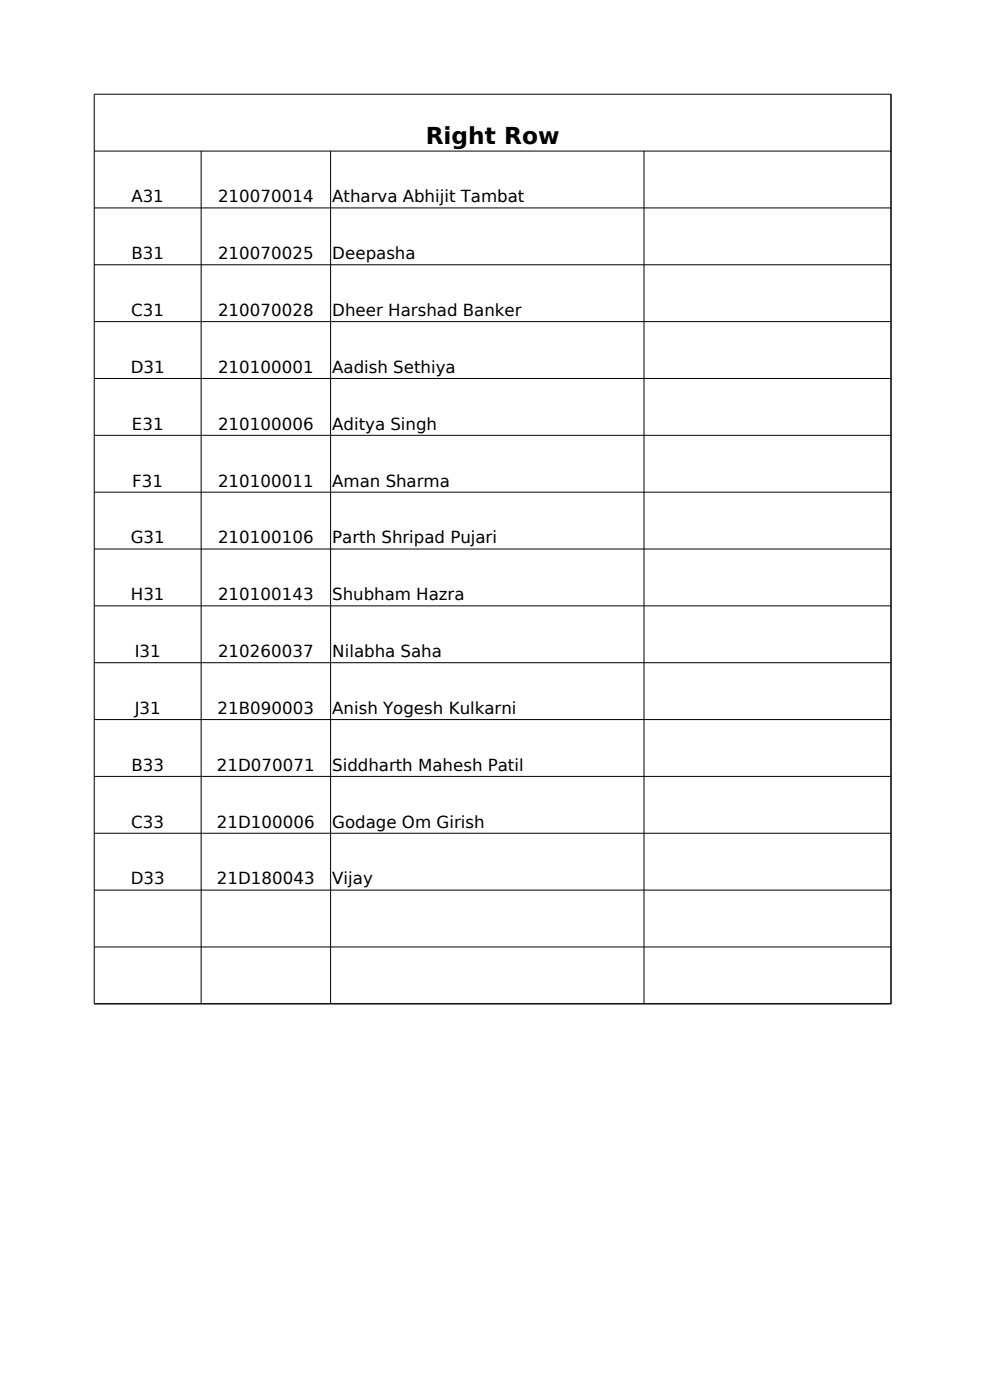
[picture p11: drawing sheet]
<svg xmlns="http://www.w3.org/2000/svg" width="210mm" height="297mm" viewBox="0 0 210 297" stroke-linecap="round" stroke-linejoin="round" font-family="sans-serif">
<defs><g id="words">
<text font-size="4.9" x="90.3" y="30.6">Right Row</text>
<g font-size="3.5">
<text x="27.9" y="42.9">A31</text>
<text x="46.2" y="42.9">210070014</text>
<text x="70.5" y="42.9">Atharva Abhijit Tambat</text>
<text x="27.9" y="55">B31</text>
<text x="46.2" y="55">210070025</text>
<text x="70.5" y="55">Deepasha</text>
<text x="27.8" y="67">C31</text>
<text x="46.2" y="67">210070028</text>
<text x="70.5" y="67">Dheer Harshad Banker</text>
<text x="27.7" y="79.1">D31</text>
<text x="46.2" y="79.1">210100001</text>
<text x="70.5" y="79.1">Aadish Sethiya</text>
<text x="28" y="91.2">E31</text>
<text x="46.2" y="91.2">210100006</text>
<text x="70.5" y="91.2">Aditya Singh</text>
<text x="28.1" y="103.2">F31</text>
<text x="46.2" y="103.2">210100011</text>
<text x="70.5" y="103.2">Aman Sharma</text>
<text x="27.7" y="115.3">G31</text>
<text x="46.2" y="115.3">210100106</text>
<text x="70.5" y="115.3">Parth Shripad Pujari</text>
<text x="27.8" y="127.4">H31</text>
<text x="46.2" y="127.4">210100143</text>
<text x="70.5" y="127.4">Shubham Hazra</text>
<text x="28.6" y="139.4">I31</text>
<text x="46.2" y="139.4">210260037</text>
<text x="70.5" y="139.4">Nilabha Saha</text>
<text x="28.6" y="151.5">J31</text>
<text x="46.1" y="151.5">21B090003</text>
<text x="70.5" y="151.5">Anish Yogesh Kulkarni</text>
<text x="27.9" y="163.5">B33</text>
<text x="46" y="163.5">21D070071</text>
<text x="70.5" y="163.5">Siddharth Mahesh Patil</text>
<text x="27.8" y="175.6">C33</text>
<text x="46" y="175.6">21D100006</text>
<text x="70.5" y="175.6">Godage Om Girish</text>
<text x="27.7" y="187.6">D33</text>
<text x="46" y="187.6">21D180043</text>
<text x="70.5" y="187.6">Vijay</text>
</g>
</g></defs>
<g fill="none" stroke="#000" stroke-width=".21">
<path d="M20 32.1h169M42.7 32v181M70.1 32v181M136.6 32v181M20 44.1h169M20 56.2h169M20 68.2h169M20 80.3h169M20 92.4h169M20 104.4h169M20 116.5h169M20 128.5h169"/>
<path d="M20 140.6h169M20 152.7h169M20 164.7h169M20 176.8h169M20 188.8h169M20 200.9h169M20 213h169M20 213v-193h169v193"/>
</g>
<use href="#words"/>
</svg>
